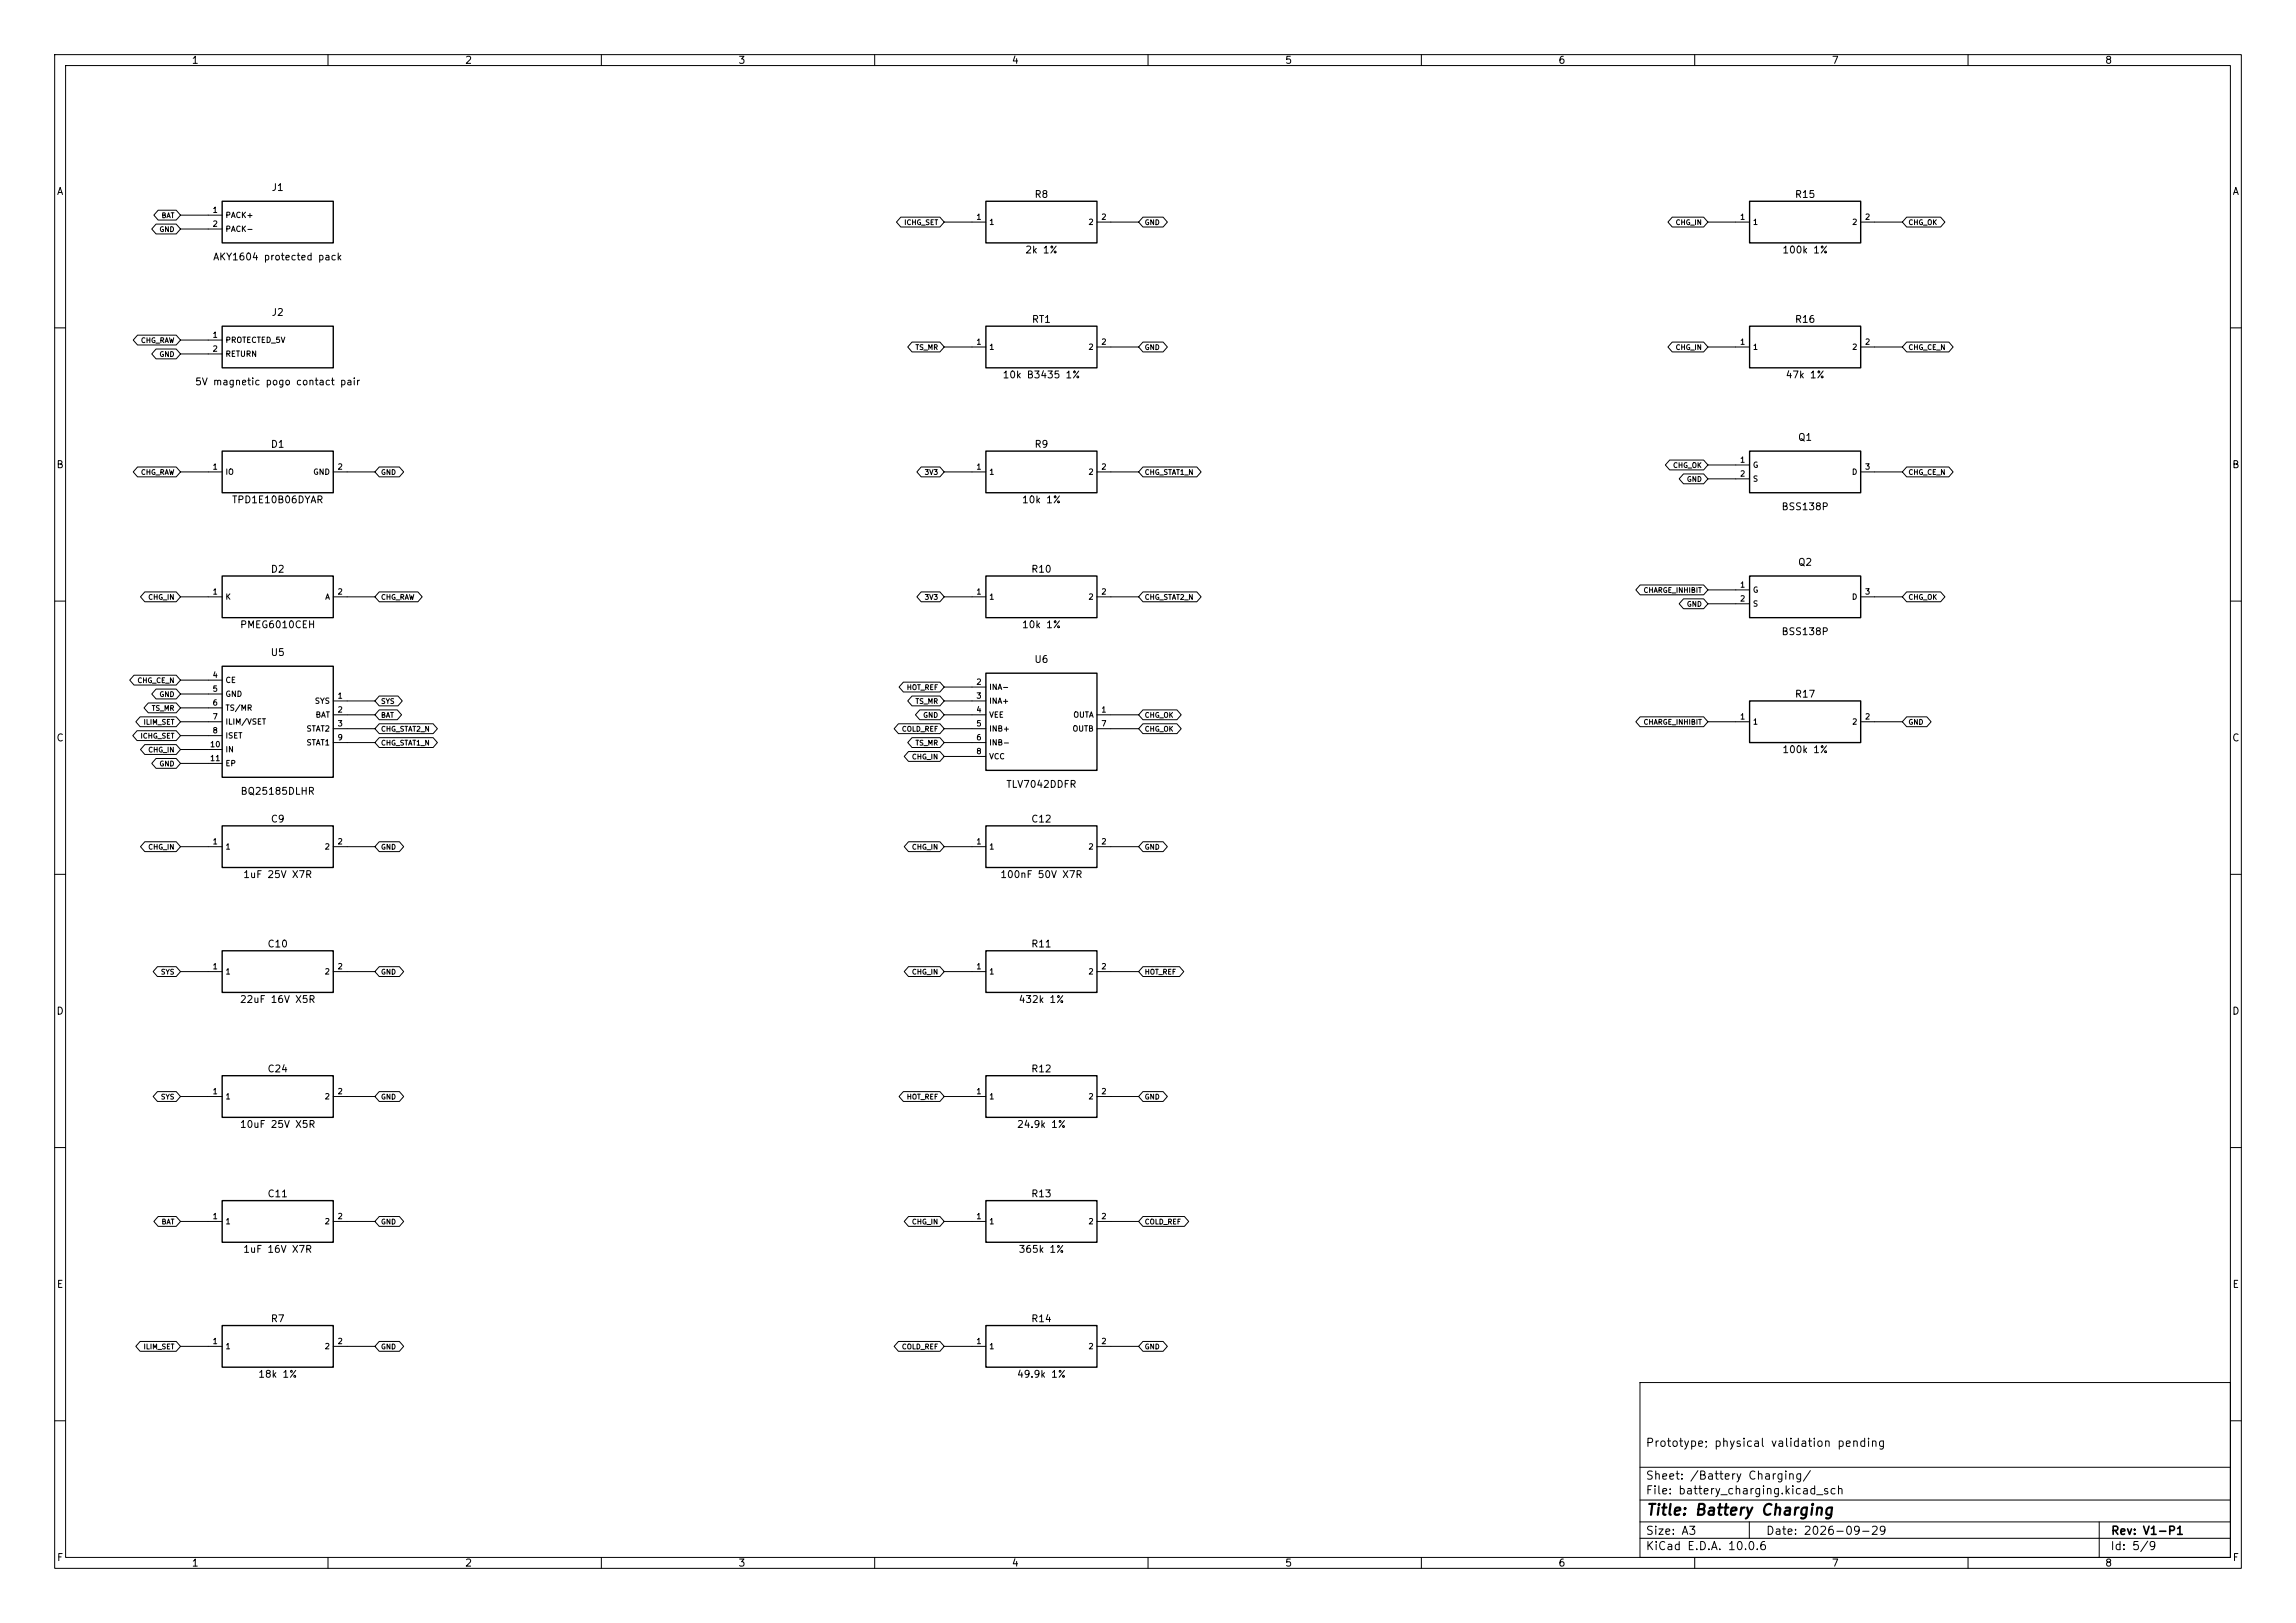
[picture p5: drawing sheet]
<svg xmlns="http://www.w3.org/2000/svg" width="420mm" height="297mm" viewBox="0 0 420 297" stroke-linecap="round" stroke-linejoin="round" font-family="sans-serif">
<defs><g id="words">
<text font-size="2" x="301" y="277.8">Title: Battery Charging</text>
<g font-size="1.5">
<text x="300.9" y="265.1">Prototype; physical validation pending</text>
<text x="300.9" y="273.8">File: battery_charging.kicad_sch</text>
<text x="300.9" y="271.1">Sheet: /Battery Charging/</text>
<text x="300.9" y="281.2">Size: A3</text>
<text x="322.9" y="281.2">Date: 2026-09-29</text>
<text x="386" y="281.2">Rev: V1-P1</text>
<text x="300.9" y="284">KiCad E.D.A. 10.0.6</text>
<text x="385.9" y="284">Id: 5/9</text>
</g>
<g font-size="1.3">
<text x="35" y="12">1</text>
<text x="85" y="12">2</text>
<text x="135" y="12">3</text>
<text x="185" y="12">4</text>
<text x="235" y="12">5</text>
<text x="285" y="12">6</text>
<text x="335" y="12">7</text>
<text x="385" y="12">8</text>
<text x="10.3" y="36">A</text>
<text x="49.6" y="35.3">J1</text>
<text x="408.3" y="36">A</text>
<text x="189.1" y="36.5">R8</text>
<text x="328.2" y="36.5">R15</text>
<text x="38.9" y="48">AKY1604 protected pack</text>
<text x="187.4" y="46.7">2k 1%</text>
<text x="325.9" y="46.7">100k 1%</text>
<text x="49.6" y="58.1">J2</text>
<text x="188.6" y="59.4">RT1</text>
<text x="328.2" y="59.4">R16</text>
<text x="35.6" y="70.8">5V magnetic pogo contact pair</text>
<text x="183.3" y="69.5">10k B3435 1%</text>
<text x="326.5" y="69.5">47k 1%</text>
<text x="49.4" y="82.2">D1</text>
<text x="189.1" y="82.2">R9</text>
<text x="328.8" y="81">Q1</text>
<text x="10.2" y="86">B</text>
<text x="408.2" y="86">B</text>
<text x="42.3" y="92.4">TPD1E10B06DYAR</text>
<text x="186.8" y="92.4">10k 1%</text>
<text x="325.8" y="93.7">BSS138P</text>
<text x="49.4" y="105.1">D2</text>
<text x="188.5" y="105.1">R10</text>
<text x="328.8" y="103.8">Q2</text>
<text x="43.8" y="115.3">PMEG6010CEH</text>
<text x="186.8" y="115.3">10k 1%</text>
<text x="325.8" y="116.5">BSS138P</text>
<text x="49.4" y="120.3">U5</text>
<text x="189.1" y="121.6">U6</text>
<text x="328.2" y="128">R17</text>
<text x="10.2" y="136">C</text>
<text x="408.2" y="136">C</text>
<text x="325.9" y="138.1">100k 1%</text>
<text x="43.9" y="145.7">BQ25185DLHR</text>
<text x="184" y="144.5">TLV7042DDFR</text>
<text x="49.4" y="150.8">C9</text>
<text x="188.5" y="150.8">C12</text>
<text x="44.4" y="161">1uF 25V X7R</text>
<text x="182.9" y="161">100nF 50V X7R</text>
<text x="48.8" y="173.7">C10</text>
<text x="188.5" y="173.7">R11</text>
<text x="10.2" y="186">D</text>
<text x="43.8" y="183.8">22uF 16V X5R</text>
<text x="186.2" y="183.8">432k 1%</text>
<text x="408.2" y="186">D</text>
<text x="48.8" y="196.5">C24</text>
<text x="188.5" y="196.5">R12</text>
<text x="43.8" y="206.7">10uF 25V X5R</text>
<text x="185.9" y="206.7">24.9k 1%</text>
<text x="48.8" y="219.4">C11</text>
<text x="188.5" y="219.4">R13</text>
<text x="44.4" y="229.6">1uF 16V X7R</text>
<text x="186.2" y="229.6">365k 1%</text>
<text x="10.3" y="236">E</text>
<text x="408.3" y="236">E</text>
<text x="49.4" y="242.3">R7</text>
<text x="188.5" y="242.3">R14</text>
<text x="47.1" y="252.4">18k 1%</text>
<text x="185.9" y="252.4">49.9k 1%</text>
<text x="10.3" y="286">F</text>
<text x="35" y="287">1</text>
<text x="85" y="287">2</text>
<text x="135" y="287">3</text>
<text x="185" y="287">4</text>
<text x="235" y="287">5</text>
<text x="285" y="287">6</text>
<text x="335" y="287">7</text>
<text x="385" y="287">8</text>
<text x="408.3" y="286">F</text>
</g>
<g font-size="1">
<text x="38.8" y="39.2">1</text>
<text x="38.8" y="41.7">2</text>
<text x="41.1" y="40.1">PACK+</text>
<text x="178.5" y="40.5">1</text>
<text x="180.8" y="41.4">1</text>
<text x="199" y="41.4">2</text>
<text x="201.4" y="40.5">2</text>
<text x="318.2" y="40.5">1</text>
<text x="320.5" y="41.4">1</text>
<text x="338.7" y="41.4">2</text>
<text x="341.1" y="40.5">2</text>
<text x="41.1" y="42.7">PACK-</text>
<text x="38.8" y="62">1</text>
<text x="38.8" y="64.6">2</text>
<text x="41.1" y="63">PROTECTED_5V</text>
<text x="41.1" y="65.5">RETURN</text>
<text x="178.5" y="63.3">1</text>
<text x="180.8" y="64.3">1</text>
<text x="199" y="64.3">2</text>
<text x="201.4" y="63.3">2</text>
<text x="318.2" y="63.3">1</text>
<text x="320.5" y="64.3">1</text>
<text x="338.7" y="64.3">2</text>
<text x="341.1" y="63.3">2</text>
<text x="38.8" y="86.2">1</text>
<text x="41.1" y="87.1">IO</text>
<text x="57.2" y="87.1">GND</text>
<text x="61.7" y="86.2">2</text>
<text x="178.5" y="86.2">1</text>
<text x="180.8" y="87.1">1</text>
<text x="199" y="87.1">2</text>
<text x="201.4" y="86.2">2</text>
<text x="318.2" y="84.9">1</text>
<text x="318.2" y="87.4">2</text>
<text x="320.5" y="85.8">G</text>
<text x="320.5" y="88.4">S</text>
<text x="338.7" y="87.1">D</text>
<text x="341.1" y="86.2">3</text>
<text x="318.2" y="107.8">1</text>
<text x="38.8" y="109">1</text>
<text x="41.1" y="110">K</text>
<text x="59.4" y="110">A</text>
<text x="61.7" y="109">2</text>
<text x="178.5" y="109">1</text>
<text x="180.8" y="110">1</text>
<text x="199" y="110">2</text>
<text x="201.4" y="109">2</text>
<text x="318.2" y="110.3">2</text>
<text x="320.5" y="108.7">G</text>
<text x="320.5" y="111.2">S</text>
<text x="338.7" y="110">D</text>
<text x="341.1" y="109">3</text>
<text x="38.8" y="124.3">4</text>
<text x="41.1" y="125.2">CE</text>
<text x="178.5" y="125.5">2</text>
<text x="38.8" y="126.8">5</text>
<text x="38.8" y="129.4">6</text>
<text x="38.8" y="131.9">7</text>
<text x="41.1" y="127.8">GND</text>
<text x="41.1" y="130.3">TS/MR</text>
<text x="57.5" y="129">SYS</text>
<text x="57.6" y="131.6">BAT</text>
<text x="61.7" y="128.1">1</text>
<text x="61.7" y="130.6">2</text>
<text x="178.5" y="128.1">3</text>
<text x="178.5" y="130.6">4</text>
<text x="180.8" y="126.5">INA-</text>
<text x="180.8" y="129">INA+</text>
<text x="180.8" y="131.6">VEE</text>
<text x="196.2" y="131.6">OUTA</text>
<text x="201.4" y="130.6">1</text>
<text x="318.2" y="131.9">1</text>
<text x="341.1" y="131.9">2</text>
<text x="38.3" y="137">10</text>
<text x="38.8" y="134.4">8</text>
<text x="41.1" y="132.8">ILIM/VSET</text>
<text x="41.1" y="135.4">ISET</text>
<text x="41.1" y="137.9">IN</text>
<text x="56" y="134.1">STAT2</text>
<text x="56" y="136.6">STAT1</text>
<text x="61.7" y="133.2">3</text>
<text x="61.7" y="135.7">9</text>
<text x="178.5" y="133.2">5</text>
<text x="178.5" y="135.7">6</text>
<text x="180.8" y="134.1">INB+</text>
<text x="180.8" y="136.6">INB-</text>
<text x="196.1" y="134.1">OUTB</text>
<text x="201.4" y="133.2">7</text>
<text x="320.5" y="132.8">1</text>
<text x="338.7" y="132.8">2</text>
<text x="38.3" y="139.5">11</text>
<text x="41.1" y="140.5">EP</text>
<text x="178.5" y="138.2">8</text>
<text x="180.8" y="139.2">VCC</text>
<text x="38.8" y="154.8">1</text>
<text x="41.1" y="155.7">1</text>
<text x="59.3" y="155.7">2</text>
<text x="61.7" y="154.8">2</text>
<text x="178.5" y="154.8">1</text>
<text x="180.8" y="155.7">1</text>
<text x="199" y="155.7">2</text>
<text x="201.4" y="154.8">2</text>
<text x="38.8" y="177.6">1</text>
<text x="41.1" y="178.6">1</text>
<text x="59.3" y="178.6">2</text>
<text x="61.7" y="177.6">2</text>
<text x="178.5" y="177.6">1</text>
<text x="180.8" y="178.6">1</text>
<text x="199" y="178.6">2</text>
<text x="201.4" y="177.6">2</text>
<text x="38.8" y="200.5">1</text>
<text x="41.1" y="201.4">1</text>
<text x="59.3" y="201.4">2</text>
<text x="61.7" y="200.5">2</text>
<text x="178.5" y="200.5">1</text>
<text x="180.8" y="201.4">1</text>
<text x="199" y="201.4">2</text>
<text x="201.4" y="200.5">2</text>
<text x="38.8" y="223.3">1</text>
<text x="41.1" y="224.3">1</text>
<text x="59.3" y="224.3">2</text>
<text x="61.7" y="223.3">2</text>
<text x="178.5" y="223.3">1</text>
<text x="180.8" y="224.3">1</text>
<text x="199" y="224.3">2</text>
<text x="201.4" y="223.3">2</text>
<text x="38.8" y="246.2">1</text>
<text x="41.1" y="247.1">1</text>
<text x="59.3" y="247.1">2</text>
<text x="61.7" y="246.2">2</text>
<text x="178.5" y="246.2">1</text>
<text x="180.8" y="247.1">1</text>
<text x="199" y="247.1">2</text>
<text x="201.4" y="246.2">2</text>
</g>
<g font-size=".9">
<text x="29.5" y="40.1">BAT</text>
<text x="165.3" y="41.4">ICHG_SET</text>
<text x="209.3" y="41.4">GND</text>
<text x="306.4" y="41.4">CHG_IN</text>
<text x="349" y="41.4">CHG_OK</text>
<text x="29.1" y="42.7">GND</text>
<text x="25.7" y="63">CHG_RAW</text>
<text x="29.1" y="65.5">GND</text>
<text x="167.4" y="64.2">TS_MR</text>
<text x="209.3" y="64.2">GND</text>
<text x="306.4" y="64.2">CHG_IN</text>
<text x="349" y="64.2">CHG_CE_N</text>
<text x="25.7" y="87.1">CHG_RAW</text>
<text x="69.6" y="87.1">GND</text>
<text x="169" y="87.1">3V3</text>
<text x="209.3" y="87.1">CHG_STAT1_N</text>
<text x="305.9" y="85.8">CHG_OK</text>
<text x="308.5" y="88.4">GND</text>
<text x="349" y="87.1">CHG_CE_N</text>
<text x="27" y="110">CHG_IN</text>
<text x="69.6" y="110">CHG_RAW</text>
<text x="169" y="110">3V3</text>
<text x="209.3" y="110">CHG_STAT2_N</text>
<text x="300.5" y="108.7">CHARGE_INHIBIT</text>
<text x="308.5" y="111.2">GND</text>
<text x="349" y="110">CHG_OK</text>
<text x="25" y="125.2">CHG_CE_N</text>
<text x="27.7" y="130.3">TS_MR</text>
<text x="29.1" y="127.7">GND</text>
<text x="69.6" y="131.6">BAT</text>
<text x="69.6" y="129">SYS</text>
<text x="165.8" y="126.5">HOT_REF</text>
<text x="167.4" y="129">TS_MR</text>
<text x="168.8" y="131.6">GND</text>
<text x="209.3" y="131.6">CHG_OK</text>
<text x="25.6" y="135.4">ICHG_SET</text>
<text x="26.2" y="132.8">ILIM_SET</text>
<text x="27" y="137.9">CHG_IN</text>
<text x="69.6" y="136.6">CHG_STAT1_N</text>
<text x="69.6" y="134.1">CHG_STAT2_N</text>
<text x="164.9" y="134.1">COLD_REF</text>
<text x="167.4" y="136.6">TS_MR</text>
<text x="209.3" y="134.1">CHG_OK</text>
<text x="300.5" y="132.8">CHARGE_INHIBIT</text>
<text x="349" y="132.8">GND</text>
<text x="29.1" y="140.4">GND</text>
<text x="166.7" y="139.2">CHG_IN</text>
<text x="27" y="155.7">CHG_IN</text>
<text x="69.6" y="155.7">GND</text>
<text x="166.7" y="155.7">CHG_IN</text>
<text x="209.3" y="155.7">GND</text>
<text x="29.3" y="178.5">SYS</text>
<text x="69.6" y="178.5">GND</text>
<text x="166.7" y="178.5">CHG_IN</text>
<text x="209.3" y="178.5">HOT_REF</text>
<text x="29.3" y="201.4">SYS</text>
<text x="69.6" y="201.4">GND</text>
<text x="165.8" y="201.4">HOT_REF</text>
<text x="209.3" y="201.4">GND</text>
<text x="29.5" y="224.3">BAT</text>
<text x="69.6" y="224.3">GND</text>
<text x="166.7" y="224.3">CHG_IN</text>
<text x="209.3" y="224.3">COLD_REF</text>
<text x="26.2" y="247.1">ILIM_SET</text>
<text x="69.6" y="247.1">GND</text>
<text x="164.9" y="247.1">COLD_REF</text>
<text x="209.3" y="247.1">GND</text>
</g>
</g></defs>
<g fill="none" stroke="#000" stroke-width=".18">
<path d="M10 10h400v277h-400zM12 12h396v273h-396zM60 10v2M110 10v2M160 10v2M210 10v2M260 10v2M310 10v2M360 10v2M28.9 38.5h3.3l.8 .9-.8 .9h-3.3l-.8-.9zM33 39.4h7.6M164.8 39.7h7.1l.8 .9-.8 .9h-7.1l-.8-.9z"/>
<path d="M209.1 39.7h3.7l.7 .9-.7 .9h-3.7l-.8-.9zM305.9 39.7h5.7l.8 .9-.8 .9h-5.7l-.8-.9zM348.8 39.7h6.2l.8 .9-.8 .9h-6.2l-.8-.9zM28.5 41h3.7l.8 .9-.8 .9h-3.7l-.7-.9zM33 41.9h7.6M172.7 40.6h7.6M200.7 40.6h7.6M312.4 40.6h7.6M340.4 40.6h7.6M10 60h2M25.2 61.3h7l.8 .9-.8 .9h-7l-.8-.9zM28.5 63.9h3.7l.8 .9-.8 .9h-3.7l-.7-.9z"/>
<path d="M33 62.2h7.6M33 64.8h7.6M166.8 62.6h5.1l.8 .9-.8 .9h-5.1l-.8-.9zM172.7 63.5h7.6M200.7 63.5h7.6M209.1 62.6h3.7l.7 .9-.7 .9h-3.7l-.8-.9zM305.9 62.6h5.7l.8 .9-.8 .9h-5.7l-.8-.9zM312.4 63.5h7.6M340.4 63.5h7.6M348.8 62.6h7.7l.8 .9-.8 .9h-7.7l-.8-.9zM408 60h2M25.2 85.5h7l.8 .9-.8 .9h-7l-.8-.9z"/>
<path d="M33 86.4h7.6M61 86.4h7.6M69.4 85.5h3.7l.7 .9-.7 .9h-3.7l-.8-.9zM168.5 85.5h3.4l.8 .9-.8 .9h-3.4l-.8-.9zM172.7 86.4h7.6M200.7 86.4h7.6M209.1 85.5h9.8l.8 .9-.8 .9h-9.8l-.8-.9zM305.4 84.2h6.2l.8 .9-.8 .9h-6.2l-.8-.9zM307.9 86.7h3.7l.8 .9-.8 .9h-3.7l-.7-.9zM312.4 85.1h7.6M312.4 87.6h7.6M340.4 86.4h7.6"/>
<path d="M348.8 85.5h7.7l.8 .9-.8 .9h-7.7l-.8-.9zM10 110h2M26.5 108.3h5.7l.8 .9-.8 .9h-5.7l-.8-.9zM33 109.2h7.6M61 109.2h7.6M69.4 108.3h7l.8 .9-.8 .9h-7l-.8-.9zM168.5 108.3h3.4l.8 .9-.8 .9h-3.4l-.8-.9zM172.7 109.2h7.6M200.7 109.2h7.6M209.1 108.3h9.8l.8 .9-.8 .9h-9.8l-.8-.9zM300 107h11.6l.8 1-.8 .9h-11.6l-.8-.9zM307.9 109.6h3.7l.8 .9-.8 .9h-3.7l-.7-.9z"/>
<path d="M312.4 108h7.6M312.4 110.5h7.6M340.4 109.2h7.6M348.8 108.3h6.2l.8 .9-.8 .9h-6.2l-.8-.9zM408 110h2M24.5 123.6h7.7l.8 .9-.8 .9h-7.7l-.8-.9zM25.1 133.7h7.1l.8 .9-.8 .9h-7.1l-.8-.9zM25.6 131.2h6.6l.8 .9-.8 .9h-6.6l-.8-.9zM26.5 136.3h5.7l.8 .9-.8 .9h-5.7l-.8-.9zM27.1 128.6h5.1l.8 .9-.8 .9h-5.1l-.8-.9zM28.5 138.8h3.7l.8 .9-.8 .9h-3.7l-.7-.9zM28.5 126.1h3.7l.8 .9-.8 .9h-3.7l-.7-.9z"/>
<path d="M33 124.5h7.6M33 127h7.6M33 129.5h7.6M33 132.1h7.6M33 134.6h7.6M33 137.2h7.6M33 139.7h7.6M61 128.3h7.6M61 130.8h7.6M61 133.4h7.6M61 135.9h7.6M69.4 135h9.8l.8 .9-.8 .9h-9.8l-.8-.9z"/>
<path d="M69.4 132.4h9.8l.8 1-.8 .9h-9.8l-.8-.9zM69.4 129.9h3.3l.8 .9-.8 .9h-3.3l-.8-.9zM69.4 127.4h3.4l.8 .9-.8 .9h-3.4l-.8-.9zM164.3 132.4h7.6l.8 1-.8 .9h-7.6l-.7-.9zM165.2 124.8h6.7l.8 .9-.8 .9h-6.7l-.7-.9zM166.2 137.5h5.7l.8 .9-.8 .9h-5.7l-.8-.9zM166.8 135h5.1l.8 .9-.8 .9h-5.1l-.8-.9zM166.8 127.4h5.1l.8 .9-.8 .9h-5.1l-.8-.9zM168.2 129.9h3.7l.8 .9-.8 .9h-3.7l-.7-.9zM172.7 128.3h7.6M172.7 130.8h7.6M172.7 133.4h7.6"/>
<path d="M172.7 135.9h7.6M172.7 125.7h7.6M172.7 138.4h7.6M200.7 130.8h7.6M200.7 133.4h7.6M209.1 129.9h6.2l.8 .9-.8 .9h-6.2l-.8-.9zM209.1 132.4h6.2l.8 1-.8 .9h-6.2l-.8-.9zM300 131.2h11.6l.8 .9-.8 .9h-11.6l-.8-.9zM312.4 132.1h7.6M340.4 132.1h7.6M348.8 131.2h3.7l.7 .9-.7 .9h-3.7l-.8-.9zM10 160h2"/>
<path d="M26.5 154h5.7l.8 .9-.8 .9h-5.7l-.8-.9zM33 154.9h7.6M61 154.9h7.6M69.4 154h3.7l.7 .9-.7 .9h-3.7l-.8-.9zM166.2 154h5.7l.8 .9-.8 .9h-5.7l-.8-.9zM172.7 154.9h7.6M200.7 154.9h7.6M209.1 154h3.7l.7 .9-.7 .9h-3.7l-.8-.9zM408 160h2M28.8 176.9h3.4l.8 .9-.8 .9h-3.4l-.8-.9zM33 177.8h7.6M61 177.8h7.6"/>
<path d="M69.4 176.9h3.7l.7 .9-.7 .9h-3.7l-.8-.9zM166.2 176.9h5.7l.8 .9-.8 .9h-5.7l-.8-.9zM172.7 177.8h7.6M200.7 177.8h7.6M209.1 176.9h6.7l.7 .9-.7 .9h-6.7l-.8-.9zM28.8 199.8h3.4l.8 .9-.8 .9h-3.4l-.8-.9zM69.4 199.8h3.7l.7 .9-.7 .9h-3.7l-.8-.9zM165.2 199.8h6.7l.8 .9-.8 .9h-6.7l-.7-.9zM209.1 199.8h3.7l.7 .9-.7 .9h-3.7l-.8-.9zM10 210h2M33 200.7h7.6M61 200.7h7.6"/>
<path d="M172.7 200.7h7.6M200.7 200.7h7.6M408 210h2M28.9 222.6h3.3l.8 .9-.8 .9h-3.3l-.8-.9zM33 223.5h7.6M61 223.5h7.6M69.4 222.6h3.7l.7 .9-.7 .9h-3.7l-.8-.9zM166.2 222.6h5.7l.8 .9-.8 .9h-5.7l-.8-.9zM172.7 223.5h7.6M200.7 223.5h7.6M209.1 222.6h7.6l.7 .9-.7 .9h-7.6l-.8-.9zM25.6 245.5h6.6l.8 .9-.8 .9h-6.6l-.8-.9z"/>
<path d="M33 246.4h7.6M61 246.4h7.6M69.4 245.5h3.7l.7 .9-.7 .9h-3.7l-.8-.9zM164.3 245.5h7.6l.8 .9-.8 .9h-7.6l-.7-.9zM172.7 246.4h7.6M200.7 246.4h7.6M209.1 245.5h3.7l.7 .9-.7 .9h-3.7l-.8-.9zM300 253h108v32h-108zM10 260h2M300 278.5h108M300 274.5h108M300 268.5h108"/>
<path d="M320 278.5v3M384 278.5v6.5M408 260h2M60 285v2M110 285v2M160 285v2M210 285v2M260 285v2M300 281.5h108M310 285v2M360 285v2"/>
</g>
<g fill="none" stroke="#000" stroke-width=".25">
<path d="M40.6 36.8h20.4v7.7h-20.4zM180.3 36.8h20.4v7.7h-20.4zM320 36.8h20.4v7.7h-20.4zM40.6 59.7h20.4v7.6h-20.4zM180.3 59.7h20.4v7.6h-20.4zM320 59.7h20.4v7.6h-20.4zM40.6 82.6h20.4v7.6h-20.4zM180.3 82.6h20.4v7.6h-20.4zM320 82.6h20.4v7.6h-20.4zM40.6 105.4h20.4v7.6h-20.4zM180.3 105.4h20.4v7.6h-20.4zM320 105.4h20.4v7.6h-20.4z"/>
<path d="M40.6 121.9h20.4v20.3h-20.4zM180.3 123.2h20.4v17.8h-20.4zM320 128.3h20.4v7.6h-20.4zM40.6 151.1h20.4v7.7h-20.4zM180.3 151.1h20.4v7.7h-20.4zM40.6 174h20.4v7.6h-20.4zM180.3 174h20.4v7.6h-20.4zM40.6 196.9h20.4v7.6h-20.4zM180.3 196.9h20.4v7.6h-20.4zM40.6 219.7h20.4v7.6h-20.4zM180.3 219.7h20.4v7.6h-20.4zM40.6 242.6h20.4v7.6h-20.4z"/>
<path d="M180.3 242.6h20.4v7.6h-20.4z"/>
</g>
<use href="#words"/>
</svg>
